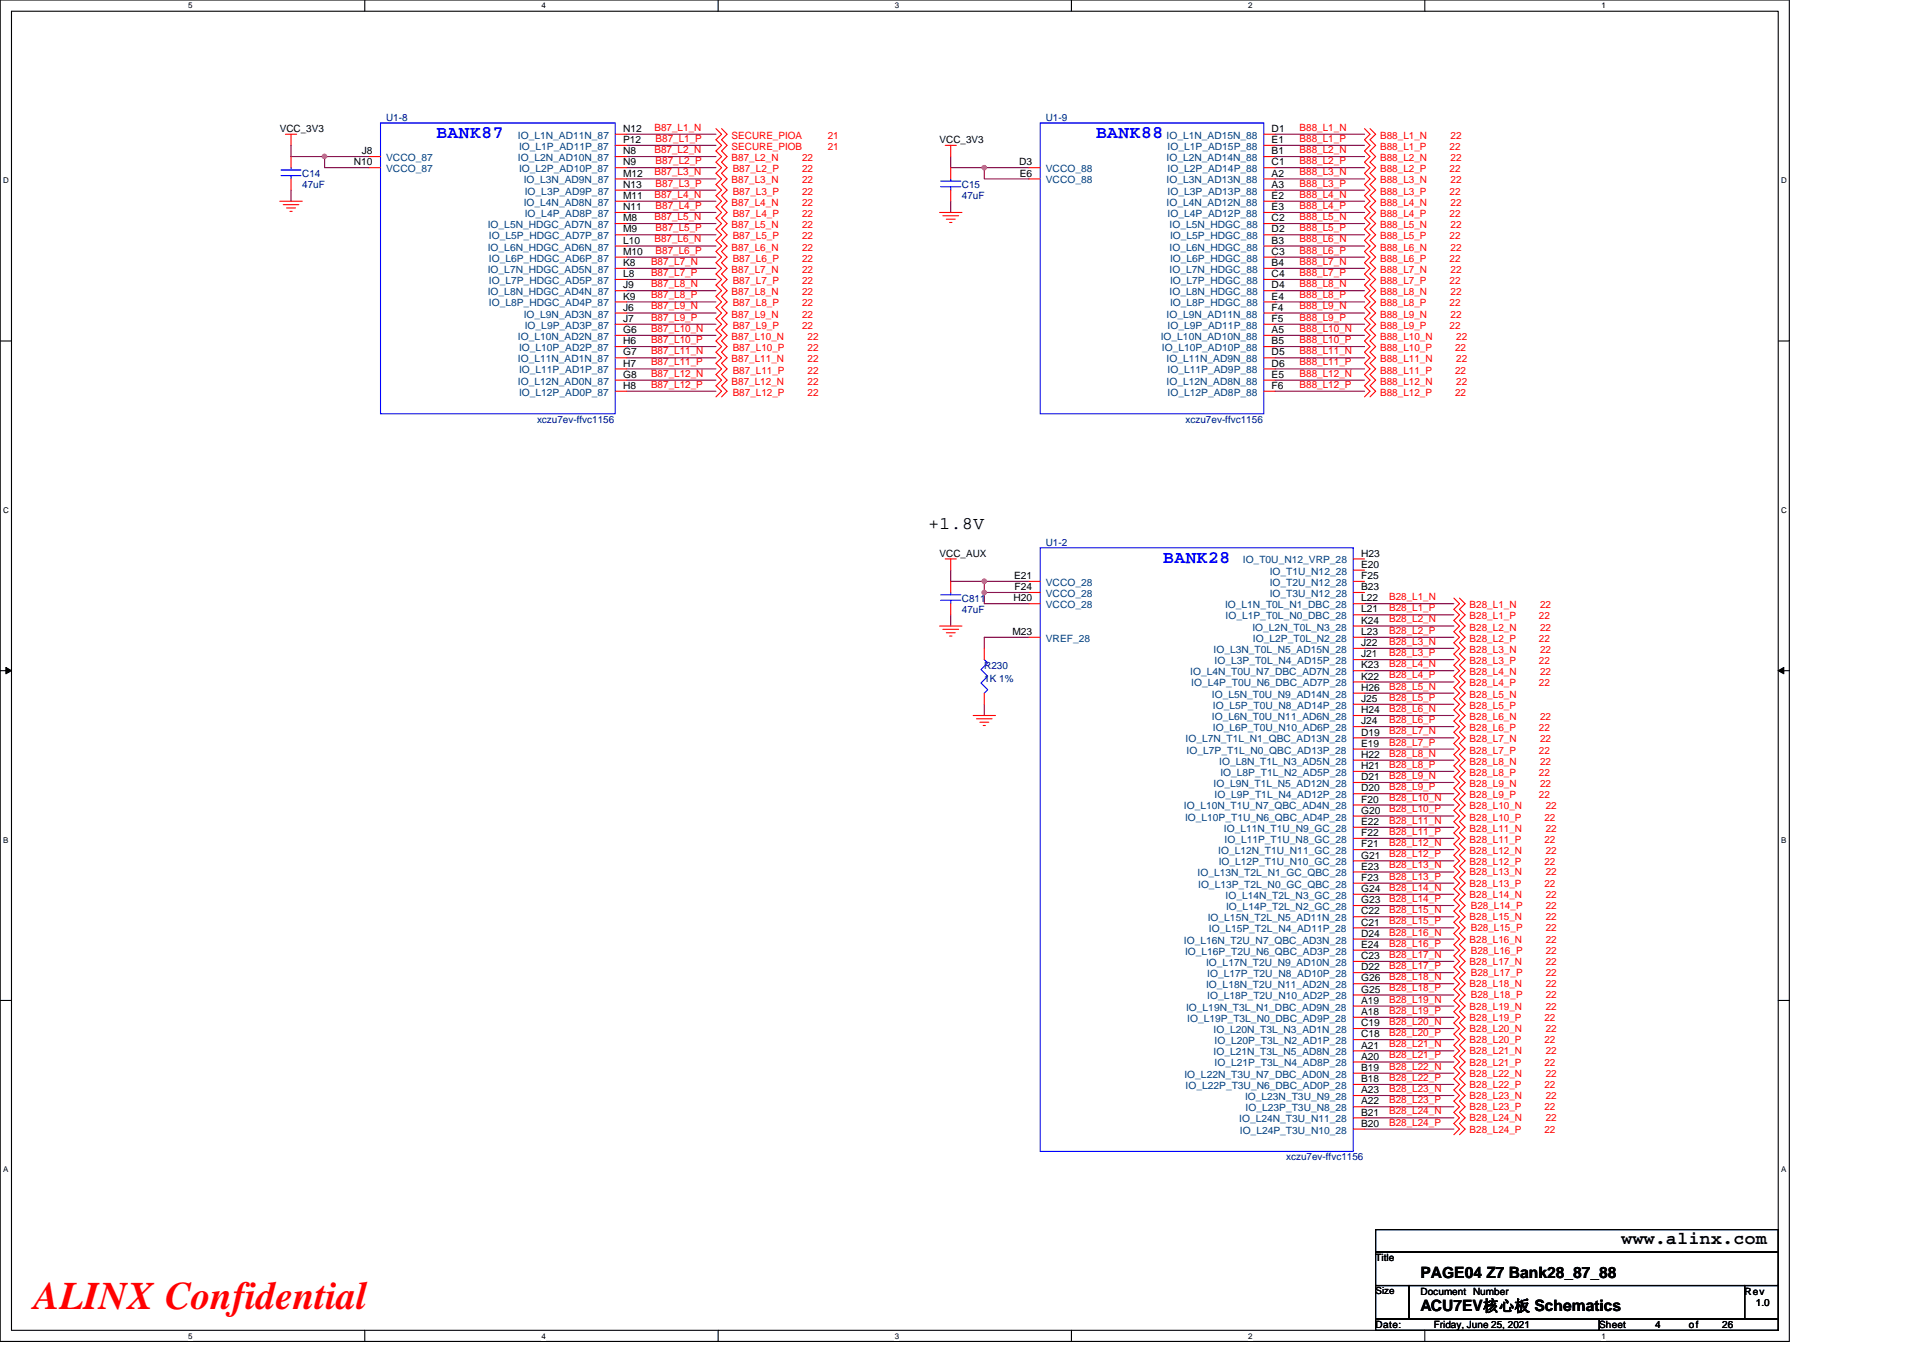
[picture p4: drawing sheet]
<svg xmlns="http://www.w3.org/2000/svg" width="297mm" height="210mm" viewBox="0 0 297 210" stroke-linecap="round" stroke-linejoin="round" font-family="sans-serif">
<defs><g id="words">
<text font-size="6" fill="#f00" x="5.2" y="202.3">ALINX Confidential</text>
<g font-size="2.8" fill="#00f">
<text x="67.4" y="21.3">BANK87</text>
<text x="169.3" y="21.3">BANK88</text>
<text x="179.7" y="86.9">BANK28</text>
</g>
<g font-size="2.8">
<text x="143.4" y="81.7">+1.8V</text>
<text x="250.5" y="192.3">www.alinx.com</text>
</g>
<g font-size="2.4">
<text x="219.4" y="197.4">PAGE04 Z7 Bank28_87_88</text>
<text x="219.4" y="202.6">ACU7EV核心板 Schematics</text>
</g>
<g font-size="1.5">
<text x="43.2" y="20.4">VCC_3V3</text>
<text x="55.9" y="23.8">J8</text>
<text x="96.2" y="20.4">N12</text>
<text x="96.2" y="23.8">N8</text>
<text x="96.2" y="22.1">P12</text>
<text x="145.1" y="22.1">VCC_3V3</text>
<text x="196.4" y="20.4">D1</text>
<text x="196.4" y="23.8">B1</text>
<text x="196.4" y="22.1">E1</text>
<text x="54.6" y="25.5">N10</text>
<text x="96.2" y="29">N13</text>
<text x="96.2" y="25.5">N9</text>
<text x="96.2" y="27.3">M12</text>
<text x="157.4" y="25.5">D3</text>
<text x="157.5" y="27.3">E6</text>
<text x="196.4" y="27.3">A2</text>
<text x="196.4" y="25.5">C1</text>
<text x="196.4" y="29">A3</text>
<text x="96.2" y="32.5">N11</text>
<text x="96.2" y="34.2">M8</text>
<text x="96.2" y="35.9">M9</text>
<text x="96.2" y="30.7">M11</text>
<text x="196.4" y="34.2">C2</text>
<text x="196.4" y="35.9">D2</text>
<text x="196.4" y="30.7">E2</text>
<text x="196.4" y="32.5">E3</text>
<text x="96.2" y="37.7">L10</text>
<text x="96.2" y="41.1">K8</text>
<text x="96.2" y="39.4">M10</text>
<text x="196.4" y="37.7">B3</text>
<text x="196.4" y="39.4">C3</text>
<text x="196.4" y="41.1">B4</text>
<text x="96.2" y="44.6">J9</text>
<text x="96.2" y="42.8">L8</text>
<text x="96.2" y="46.3">K9</text>
<text x="196.4" y="42.8">C4</text>
<text x="196.4" y="44.6">D4</text>
<text x="196.4" y="46.3">E4</text>
<text x="96.2" y="49.7">J7</text>
<text x="96.2" y="51.5">G6</text>
<text x="96.2" y="48">J6</text>
<text x="96.2" y="53.2">H6</text>
<text x="196.4" y="51.5">A5</text>
<text x="196.4" y="48">F4</text>
<text x="196.4" y="53.2">B5</text>
<text x="196.4" y="49.7">F5</text>
<text x="96.2" y="54.9">G7</text>
<text x="96.2" y="58.4">G8</text>
<text x="96.2" y="56.6">H7</text>
<text x="196.4" y="54.9">D5</text>
<text x="196.4" y="58.4">E5</text>
<text x="196.4" y="56.6">D6</text>
<text x="96.2" y="60.1">H8</text>
<text x="196.4" y="60.1">F6</text>
<text x="145.1" y="86">VCC_AUX</text>
<text x="156.6" y="89.5">E21</text>
<text x="210.2" y="87.7">E20</text>
<text x="210.2" y="89.5">F25</text>
<text x="210.2" y="86">H23</text>
<text x="156.5" y="92.9">H20</text>
<text x="156.7" y="91.2">F24</text>
<text x="210.2" y="91.2">B23</text>
<text x="210.2" y="92.9">L22</text>
<text x="210.2" y="94.6">L21</text>
<text x="156.4" y="98.1">M23</text>
<text x="210.2" y="96.4">K24</text>
<text x="210.2" y="98.1">L23</text>
<text x="210.2" y="99.8">J22</text>
<text x="210.2" y="101.6">J21</text>
<text x="210.2" y="106.7">H26</text>
<text x="210.2" y="103.3">K23</text>
<text x="210.2" y="105">K22</text>
<text x="210.2" y="110.2">H24</text>
<text x="210.2" y="108.5">J25</text>
<text x="210.2" y="111.9">J24</text>
<text x="210.2" y="113.6">D19</text>
<text x="210.2" y="117.1">H22</text>
<text x="210.2" y="115.4">E19</text>
<text x="210.2" y="118.8">H21</text>
<text x="210.2" y="124">F20</text>
<text x="210.2" y="125.7">G20</text>
<text x="210.2" y="120.5">D21</text>
<text x="210.2" y="122.3">D20</text>
<text x="210.2" y="130.9">F21</text>
<text x="210.2" y="127.5">E22</text>
<text x="210.2" y="129.2">F22</text>
<text x="210.2" y="132.7">G21</text>
<text x="210.2" y="137.8">G24</text>
<text x="210.2" y="134.4">E23</text>
<text x="210.2" y="136.1">F23</text>
<text x="210.2" y="141.3">C22</text>
<text x="210.2" y="143">C21</text>
<text x="210.2" y="139.6">G23</text>
<text x="210.2" y="148.2">C23</text>
<text x="210.2" y="144.7">D24</text>
<text x="210.2" y="146.5">E24</text>
<text x="210.2" y="149.9">D22</text>
<text x="210.2" y="151.6">G26</text>
<text x="210.2" y="153.4">G25</text>
<text x="210.2" y="155.1">A19</text>
<text x="210.2" y="158.6">C19</text>
<text x="210.2" y="160.3">C18</text>
<text x="210.2" y="156.8">A18</text>
<text x="210.2" y="165.5">B19</text>
<text x="210.2" y="167.2">B18</text>
<text x="210.2" y="162">A21</text>
<text x="210.2" y="163.7">A20</text>
<text x="210.2" y="172.4">B21</text>
<text x="210.2" y="168.9">A23</text>
<text x="210.2" y="170.6">A22</text>
<text x="210.2" y="174.1">B20</text>
<text x="212.5" y="194.9">Title</text>
<text x="212.5" y="200">Size</text>
<text x="219.4" y="200">Document Number</text>
<text x="269.5" y="200">Rev</text>
<text x="271.2" y="201.8">1.0</text>
<text x="212.5" y="205.2">Date:</text>
<text x="221.5" y="205.2">Friday, June 25, 2021</text>
<text x="247" y="205.2">Sheet</text>
<text x="255.7" y="205.2">4</text>
<text x="260.9" y="205.2">of</text>
<text x="266" y="205.2">26</text>
</g>
<g font-size="1.5" fill="#000080">
<text x="59.6" y="18.7">U1-8</text>
<text x="161.5" y="18.7">U1-9</text>
<text x="46.7" y="27.3">C14</text>
<text x="46.7" y="29">47uF</text>
<text x="148.6" y="29">C15</text>
<text x="148.6" y="30.8">47uF</text>
<text x="82.9" y="65.3">xczu7ev-ffvc1156</text>
<text x="183.1" y="65.3">xczu7ev-ffvc1156</text>
<text x="161.5" y="84.3">U1-2</text>
<text x="148.6" y="92.9">C811</text>
<text x="148.6" y="94.7">47uF</text>
<text x="152" y="103.3">R230</text>
<text x="152" y="105.4">1K 1%</text>
<text x="198.7" y="179.3">xczu7ev-ffvc1156</text>
</g>
<g font-size="1.5" fill="#004080">
<text x="80" y="21.4">IO_L1N_AD11N_87</text>
<text x="80.2" y="23.2">IO_L1P_AD11P_87</text>
<text x="180.2" y="21.4">IO_L1N_AD15N_88</text>
<text x="180.4" y="23.2">IO_L1P_AD15P_88</text>
<text x="59.6" y="24.9">VCCO_87</text>
<text x="59.6" y="26.6">VCCO_87</text>
<text x="80" y="24.9">IO_L2N_AD10N_87</text>
<text x="80.2" y="26.6">IO_L2P_AD10P_87</text>
<text x="80.9" y="28.3">IO_L3N_AD9N_87</text>
<text x="161.5" y="26.6">VCCO_88</text>
<text x="161.5" y="28.3">VCCO_88</text>
<text x="180.2" y="24.9">IO_L2N_AD14N_88</text>
<text x="180.2" y="28.3">IO_L3N_AD13N_88</text>
<text x="180.4" y="26.6">IO_L2P_AD14P_88</text>
<text x="75.3" y="35.2">IO_L5N_HDGC_AD7N_87</text>
<text x="80.9" y="31.8">IO_L4N_AD8N_87</text>
<text x="81.1" y="30.1">IO_L3P_AD9P_87</text>
<text x="81.1" y="33.5">IO_L4P_AD8P_87</text>
<text x="180.2" y="31.8">IO_L4N_AD12N_88</text>
<text x="180.4" y="30.1">IO_L3P_AD13P_88</text>
<text x="180.4" y="33.5">IO_L4P_AD12P_88</text>
<text x="180.7" y="35.2">IO_L5N_HDGC_88</text>
<text x="75.3" y="38.7">IO_L6N_HDGC_AD6N_87</text>
<text x="75.5" y="37">IO_L5P_HDGC_AD7P_87</text>
<text x="75.5" y="40.4">IO_L6P_HDGC_AD6P_87</text>
<text x="180.7" y="38.7">IO_L6N_HDGC_88</text>
<text x="180.7" y="37">IO_L5P_HDGC_88</text>
<text x="180.7" y="40.4">IO_L6P_HDGC_88</text>
<text x="75.3" y="42.2">IO_L7N_HDGC_AD5N_87</text>
<text x="75.3" y="45.6">IO_L8N_HDGC_AD4N_87</text>
<text x="75.5" y="43.9">IO_L7P_HDGC_AD5P_87</text>
<text x="75.5" y="47.3">IO_L8P_HDGC_AD4P_87</text>
<text x="180.7" y="42.2">IO_L7N_HDGC_88</text>
<text x="180.7" y="45.6">IO_L8N_HDGC_88</text>
<text x="180.7" y="43.9">IO_L7P_HDGC_88</text>
<text x="180.7" y="47.3">IO_L8P_HDGC_88</text>
<text x="80" y="52.5">IO_L10N_AD2N_87</text>
<text x="80.9" y="49.1">IO_L9N_AD3N_87</text>
<text x="81.1" y="50.8">IO_L9P_AD3P_87</text>
<text x="179.3" y="52.5">IO_L10N_AD10N_88</text>
<text x="180.2" y="49.1">IO_L9N_AD11N_88</text>
<text x="180.4" y="50.8">IO_L9P_AD11P_88</text>
<text x="80" y="56">IO_L11N_AD1N_87</text>
<text x="80" y="59.4">IO_L12N_AD0N_87</text>
<text x="80.2" y="54.3">IO_L10P_AD2P_87</text>
<text x="80.2" y="57.7">IO_L11P_AD1P_87</text>
<text x="179.5" y="54.3">IO_L10P_AD10P_88</text>
<text x="180.2" y="56">IO_L11N_AD9N_88</text>
<text x="180.2" y="59.4">IO_L12N_AD8N_88</text>
<text x="180.4" y="57.7">IO_L11P_AD9P_88</text>
<text x="80.2" y="61.2">IO_L12P_AD0P_87</text>
<text x="180.4" y="61.2">IO_L12P_AD8P_88</text>
<text x="192" y="87.1">IO_T0U_N12_VRP_28</text>
<text x="196.1" y="88.8">IO_T1U_N12_28</text>
<text x="161.5" y="90.5">VCCO_28</text>
<text x="161.5" y="92.2">VCCO_28</text>
<text x="161.5" y="94">VCCO_28</text>
<text x="189.2" y="94">IO_L1N_T0L_N1_DBC_28</text>
<text x="189.3" y="95.7">IO_L1P_T0L_N0_DBC_28</text>
<text x="196.1" y="90.5">IO_T2U_N12_28</text>
<text x="196.1" y="92.2">IO_T3U_N12_28</text>
<text x="161.5" y="99.2">VREF_28</text>
<text x="187.4" y="100.9">IO_L3N_T0L_N5_AD15N_28</text>
<text x="193.5" y="97.4">IO_L2N_T0L_N3_28</text>
<text x="193.5" y="99.2">IO_L2P_T0L_N2_28</text>
<text x="183.9" y="104.3">IO_L4N_T0U_N7_DBC_AD7N_28</text>
<text x="184" y="106.1">IO_L4P_T0U_N6_DBC_AD7P_28</text>
<text x="187.2" y="107.8">IO_L5N_T0U_N9_AD14N_28</text>
<text x="187.6" y="102.6">IO_L3P_T0L_N4_AD15P_28</text>
<text x="187.2" y="111.3">IO_L6N_T0U_N11_AD6N_28</text>
<text x="187.4" y="109.5">IO_L5P_T0U_N8_AD14P_28</text>
<text x="187.4" y="113">IO_L6P_T0U_N10_AD6P_28</text>
<text x="183.1" y="114.7">IO_L7N_T1L_N1_QBC_AD13N_28</text>
<text x="183.3" y="116.4">IO_L7P_T1L_N0_QBC_AD13P_28</text>
<text x="188.3" y="118.2">IO_L8N_T1L_N3_AD5N_28</text>
<text x="188.5" y="119.9">IO_L8P_T1L_N2_AD5P_28</text>
<text x="182.9" y="125.1">IO_L10N_T1U_N7_QBC_AD4N_28</text>
<text x="187.4" y="121.6">IO_L9N_T1L_N5_AD12N_28</text>
<text x="187.6" y="123.3">IO_L9P_T1L_N4_AD12P_28</text>
<text x="183" y="126.8">IO_L10P_T1U_N6_QBC_AD4P_28</text>
<text x="188.2" y="132">IO_L12N_T1U_N11_GC_28</text>
<text x="189.1" y="128.5">IO_L11N_T1U_N9_GC_28</text>
<text x="189.1" y="130.2">IO_L11P_T1U_N8_GC_28</text>
<text x="185" y="135.4">IO_L13N_T2L_N1_GC_QBC_28</text>
<text x="185.1" y="137.2">IO_L13P_T2L_N0_GC_QBC_28</text>
<text x="188.3" y="133.7">IO_L12P_T1U_N10_GC_28</text>
<text x="186.6" y="142.3">IO_L15N_T2L_N5_AD11N_28</text>
<text x="189.3" y="138.9">IO_L14N_T2L_N3_GC_28</text>
<text x="189.4" y="140.6">IO_L14P_T2L_N2_GC_28</text>
<text x="182.9" y="145.8">IO_L16N_T2U_N7_QBC_AD3N_28</text>
<text x="183" y="147.5">IO_L16P_T2U_N6_QBC_AD3P_28</text>
<text x="186.3" y="149.2">IO_L17N_T2U_N9_AD10N_28</text>
<text x="186.7" y="144.1">IO_L15P_T2L_N4_AD11P_28</text>
<text x="186.3" y="152.7">IO_L18N_T2U_N11_AD2N_28</text>
<text x="186.5" y="151">IO_L17P_T2U_N8_AD10P_28</text>
<text x="186.5" y="154.4">IO_L18P_T2U_N10_AD2P_28</text>
<text x="183.2" y="156.1">IO_L19N_T3L_N1_DBC_AD9N_28</text>
<text x="183.4" y="157.9">IO_L19P_T3L_N0_DBC_AD9P_28</text>
<text x="187.4" y="159.6">IO_L20N_T3L_N3_AD1N_28</text>
<text x="187.6" y="161.3">IO_L20P_T3L_N2_AD1P_28</text>
<text x="183" y="166.5">IO_L22N_T3U_N7_DBC_AD0N_28</text>
<text x="187.4" y="163.1">IO_L21N_T3L_N5_AD8N_28</text>
<text x="187.6" y="164.8">IO_L21P_T3L_N4_AD8P_28</text>
<text x="183.1" y="168.3">IO_L22P_T3U_N6_DBC_AD0P_28</text>
<text x="191.4" y="173.4">IO_L24N_T3U_N11_28</text>
<text x="192.3" y="170">IO_L23N_T3U_N9_28</text>
<text x="192.4" y="171.7">IO_L23P_T3U_N8_28</text>
<text x="191.5" y="175.2">IO_L24P_T3U_N10_28</text>
</g>
<g font-size="1.5" fill="#f00">
<text x="101.1" y="20.2">B87_L1_N</text>
<text x="101.1" y="23.6">B87_L2_N</text>
<text x="101.3" y="21.9">B87_L1_P</text>
<text x="113" y="23.2">SECURE_PIOB</text>
<text x="113" y="21.4">SECURE_PIOA</text>
<text x="127.9" y="23.2">21</text>
<text x="127.9" y="21.4">21</text>
<text x="200.7" y="21.9">B88_L1_P</text>
<text x="200.7" y="20.2">B88_L1_N</text>
<text x="200.7" y="23.6">B88_L2_N</text>
<text x="213.2" y="23.2">B88_L1_P</text>
<text x="213.2" y="21.4">B88_L1_N</text>
<text x="223.9" y="23.2">22</text>
<text x="224.1" y="21.4">22</text>
<text x="101.1" y="27.1">B87_L3_N</text>
<text x="101.3" y="25.4">B87_L2_P</text>
<text x="101.3" y="28.8">B87_L3_P</text>
<text x="113" y="24.9">B87_L2_N</text>
<text x="113" y="28.3">B87_L3_N</text>
<text x="113.2" y="26.6">B87_L2_P</text>
<text x="123.9" y="24.9">22</text>
<text x="123.9" y="28.3">22</text>
<text x="123.9" y="26.6">22</text>
<text x="200.7" y="25.4">B88_L2_P</text>
<text x="200.7" y="28.8">B88_L3_P</text>
<text x="200.7" y="27.1">B88_L3_N</text>
<text x="213.2" y="26.6">B88_L2_P</text>
<text x="213.2" y="24.9">B88_L2_N</text>
<text x="213.2" y="28.3">B88_L3_N</text>
<text x="223.9" y="26.6">22</text>
<text x="224.1" y="24.9">22</text>
<text x="224.1" y="28.3">22</text>
<text x="101.1" y="30.5">B87_L4_N</text>
<text x="101.1" y="34">B87_L5_N</text>
<text x="101.3" y="32.3">B87_L4_P</text>
<text x="101.3" y="35.7">B87_L5_P</text>
<text x="113" y="31.8">B87_L4_N</text>
<text x="113" y="35.3">B87_L5_N</text>
<text x="113.2" y="30.1">B87_L3_P</text>
<text x="113.2" y="33.5">B87_L4_P</text>
<text x="123.9" y="31.8">22</text>
<text x="123.9" y="35.3">22</text>
<text x="123.9" y="30.1">22</text>
<text x="123.9" y="33.5">22</text>
<text x="200.7" y="32.3">B88_L4_P</text>
<text x="200.7" y="35.7">B88_L5_P</text>
<text x="200.7" y="30.5">B88_L4_N</text>
<text x="200.7" y="34">B88_L5_N</text>
<text x="213.2" y="30.1">B88_L3_P</text>
<text x="213.2" y="33.5">B88_L4_P</text>
<text x="213.2" y="31.8">B88_L4_N</text>
<text x="213.2" y="35.3">B88_L5_N</text>
<text x="223.9" y="30.1">22</text>
<text x="223.9" y="33.5">22</text>
<text x="224.1" y="31.8">22</text>
<text x="224.1" y="35.3">22</text>
<text x="100.6" y="40.9">B87_L7_N</text>
<text x="101.1" y="37.5">B87_L6_N</text>
<text x="101.3" y="39.2">B87_L6_P</text>
<text x="113" y="38.7">B87_L6_N</text>
<text x="113.2" y="37">B87_L5_P</text>
<text x="113.2" y="40.4">B87_L6_P</text>
<text x="123.9" y="38.7">22</text>
<text x="123.9" y="37">22</text>
<text x="123.9" y="40.4">22</text>
<text x="200.7" y="39.2">B88_L6_P</text>
<text x="200.7" y="37.5">B88_L6_N</text>
<text x="200.7" y="40.9">B88_L7_N</text>
<text x="213.2" y="37">B88_L5_P</text>
<text x="213.2" y="40.4">B88_L6_P</text>
<text x="213.2" y="38.7">B88_L6_N</text>
<text x="223.9" y="37">22</text>
<text x="223.9" y="40.4">22</text>
<text x="224.1" y="38.7">22</text>
<text x="100.6" y="42.6">B87_L7_P</text>
<text x="100.6" y="46.1">B87_L8_P</text>
<text x="100.6" y="44.4">B87_L8_N</text>
<text x="100.6" y="47.8">B87_L9_N</text>
<text x="113" y="42.2">B87_L7_N</text>
<text x="113" y="45.6">B87_L8_N</text>
<text x="113.2" y="43.9">B87_L7_P</text>
<text x="113.2" y="47.3">B87_L8_P</text>
<text x="123.9" y="42.2">22</text>
<text x="123.9" y="45.6">22</text>
<text x="123.9" y="43.9">22</text>
<text x="123.9" y="47.3">22</text>
<text x="200.7" y="42.6">B88_L7_P</text>
<text x="200.7" y="46.1">B88_L8_P</text>
<text x="200.7" y="44.4">B88_L8_N</text>
<text x="200.7" y="47.8">B88_L9_N</text>
<text x="213.2" y="43.9">B88_L7_P</text>
<text x="213.2" y="47.3">B88_L8_P</text>
<text x="213.2" y="42.2">B88_L7_N</text>
<text x="213.2" y="45.6">B88_L8_N</text>
<text x="223.9" y="43.9">22</text>
<text x="223.9" y="47.3">22</text>
<text x="224.1" y="42.2">22</text>
<text x="224.1" y="45.6">22</text>
<text x="100.6" y="53">B87_L10_P</text>
<text x="100.6" y="49.6">B87_L9_P</text>
<text x="100.6" y="51.3">B87_L10_N</text>
<text x="113" y="49.1">B87_L9_N</text>
<text x="113" y="52.5">B87_L10_N</text>
<text x="113.2" y="50.8">B87_L9_P</text>
<text x="123.9" y="49.1">22</text>
<text x="123.9" y="50.8">22</text>
<text x="124.8" y="52.5">22</text>
<text x="200.7" y="49.6">B88_L9_P</text>
<text x="200.7" y="53">B88_L10_P</text>
<text x="200.7" y="51.3">B88_L10_N</text>
<text x="213.2" y="50.8">B88_L9_P</text>
<text x="213.2" y="49.1">B88_L9_N</text>
<text x="213.2" y="52.5">B88_L10_N</text>
<text x="223.9" y="50.8">22</text>
<text x="224.1" y="49.1">22</text>
<text x="224.9" y="52.5">22</text>
<text x="100.6" y="59.9">B87_L12_P</text>
<text x="100.6" y="56.5">B87_L11_P</text>
<text x="100.6" y="54.7">B87_L11_N</text>
<text x="100.6" y="58.2">B87_L12_N</text>
<text x="113" y="56">B87_L11_N</text>
<text x="113" y="59.4">B87_L12_N</text>
<text x="113.2" y="54.3">B87_L10_P</text>
<text x="113.2" y="57.7">B87_L11_P</text>
<text x="124.8" y="56">22</text>
<text x="124.8" y="59.4">22</text>
<text x="124.8" y="54.3">22</text>
<text x="124.8" y="57.7">22</text>
<text x="200.7" y="56.5">B88_L11_P</text>
<text x="200.7" y="59.9">B88_L12_P</text>
<text x="200.7" y="54.7">B88_L11_N</text>
<text x="200.7" y="58.2">B88_L12_N</text>
<text x="213.2" y="54.3">B88_L10_P</text>
<text x="213.2" y="57.7">B88_L11_P</text>
<text x="213.2" y="56">B88_L11_N</text>
<text x="213.2" y="59.4">B88_L12_N</text>
<text x="224.8" y="54.3">22</text>
<text x="224.8" y="57.7">22</text>
<text x="224.9" y="56">22</text>
<text x="224.9" y="59.4">22</text>
<text x="113.2" y="61.2">B87_L12_P</text>
<text x="124.8" y="61.2">22</text>
<text x="213.2" y="61.2">B88_L12_P</text>
<text x="224.8" y="61.2">22</text>
<text x="214.6" y="94.4">B28_L1_P</text>
<text x="214.6" y="92.7">B28_L1_N</text>
<text x="227" y="95.7">B28_L1_P</text>
<text x="227" y="94">B28_L1_N</text>
<text x="237.7" y="95.7">22</text>
<text x="237.9" y="94">22</text>
<text x="214.6" y="97.9">B28_L2_P</text>
<text x="214.6" y="101.4">B28_L3_P</text>
<text x="214.6" y="96.2">B28_L2_N</text>
<text x="214.6" y="99.6">B28_L3_N</text>
<text x="227" y="99.2">B28_L2_P</text>
<text x="227" y="97.4">B28_L2_N</text>
<text x="227" y="100.9">B28_L3_N</text>
<text x="237.7" y="99.2">22</text>
<text x="237.9" y="97.4">22</text>
<text x="237.9" y="100.9">22</text>
<text x="214.6" y="104.8">B28_L4_P</text>
<text x="214.6" y="103.1">B28_L4_N</text>
<text x="214.6" y="106.6">B28_L5_N</text>
<text x="227" y="102.6">B28_L3_P</text>
<text x="227" y="106.1">B28_L4_P</text>
<text x="227" y="104.4">B28_L4_N</text>
<text x="227" y="107.8">B28_L5_N</text>
<text x="237.7" y="102.6">22</text>
<text x="237.7" y="106.1">22</text>
<text x="237.9" y="104.4">22</text>
<text x="214.6" y="108.3">B28_L5_P</text>
<text x="214.6" y="111.7">B28_L6_P</text>
<text x="214.6" y="110">B28_L6_N</text>
<text x="214.6" y="113.5">B28_L7_N</text>
<text x="227" y="109.5">B28_L5_P</text>
<text x="227" y="113">B28_L6_P</text>
<text x="227" y="111.3">B28_L6_N</text>
<text x="237.7" y="113">22</text>
<text x="237.9" y="111.3">22</text>
<text x="214.6" y="115.2">B28_L7_P</text>
<text x="214.6" y="118.6">B28_L8_P</text>
<text x="214.6" y="116.9">B28_L8_N</text>
<text x="227" y="116.4">B28_L7_P</text>
<text x="227" y="119.9">B28_L8_P</text>
<text x="227" y="114.7">B28_L7_N</text>
<text x="227" y="118.2">B28_L8_N</text>
<text x="237.7" y="116.4">22</text>
<text x="237.7" y="119.9">22</text>
<text x="237.9" y="114.7">22</text>
<text x="237.9" y="118.2">22</text>
<text x="214.6" y="122.1">B28_L9_P</text>
<text x="214.6" y="125.5">B28_L10_P</text>
<text x="214.6" y="120.4">B28_L9_N</text>
<text x="214.6" y="123.8">B28_L10_N</text>
<text x="227" y="123.3">B28_L9_P</text>
<text x="227" y="121.6">B28_L9_N</text>
<text x="227" y="125.1">B28_L10_N</text>
<text x="237.7" y="123.3">22</text>
<text x="237.9" y="121.6">22</text>
<text x="238.8" y="125.1">22</text>
<text x="214.6" y="129">B28_L11_P</text>
<text x="214.6" y="127.3">B28_L11_N</text>
<text x="214.6" y="130.7">B28_L12_N</text>
<text x="227" y="126.8">B28_L10_P</text>
<text x="227" y="130.3">B28_L11_P</text>
<text x="227" y="128.5">B28_L11_N</text>
<text x="227" y="132">B28_L12_N</text>
<text x="238.6" y="126.8">22</text>
<text x="238.6" y="130.3">22</text>
<text x="238.8" y="128.5">22</text>
<text x="238.8" y="132">22</text>
<text x="214.6" y="132.5">B28_L12_P</text>
<text x="214.6" y="134.2">B28_L13_N</text>
<text x="214.6" y="135.9">B28_L13_P</text>
<text x="214.6" y="137.6">B28_L14_N</text>
<text x="227" y="133.7">B28_L12_P</text>
<text x="227" y="135.3">B28_L13_N</text>
<text x="227" y="137">B28_L13_P</text>
<text x="238.6" y="133.7">22</text>
<text x="238.6" y="137">22</text>
<text x="238.8" y="135.3">22</text>
<text x="214.6" y="139.4">B28_L14_P</text>
<text x="214.6" y="141.1">B28_L15_N</text>
<text x="214.6" y="142.8">B28_L15_P</text>
<text x="227" y="138.7">B28_L14_N</text>
<text x="227" y="142.2">B28_L15_N</text>
<text x="227.2" y="140.4">B28_L14_P</text>
<text x="227.2" y="143.9">B28_L15_P</text>
<text x="238.8" y="138.7">22</text>
<text x="238.8" y="142.2">22</text>
<text x="238.8" y="140.4">22</text>
<text x="238.8" y="143.9">22</text>
<text x="214.6" y="144.5">B28_L16_N</text>
<text x="214.6" y="146.3">B28_L16_P</text>
<text x="214.6" y="148">B28_L17_N</text>
<text x="214.6" y="149.7">B28_L17_P</text>
<text x="227" y="145.6">B28_L16_N</text>
<text x="227" y="149.1">B28_L17_N</text>
<text x="227.2" y="147.4">B28_L16_P</text>
<text x="238.8" y="145.6">22</text>
<text x="238.8" y="149.1">22</text>
<text x="238.8" y="147.4">22</text>
<text x="214.6" y="151.4">B28_L18_N</text>
<text x="214.6" y="153.2">B28_L18_P</text>
<text x="214.6" y="154.9">B28_L19_N</text>
<text x="227" y="152.5">B28_L18_N</text>
<text x="227" y="156">B28_L19_N</text>
<text x="227.2" y="150.8">B28_L17_P</text>
<text x="227.2" y="154.3">B28_L18_P</text>
<text x="238.8" y="152.5">22</text>
<text x="238.8" y="156">22</text>
<text x="238.8" y="150.8">22</text>
<text x="238.8" y="154.3">22</text>
<text x="214.6" y="156.6">B28_L19_P</text>
<text x="214.6" y="158.4">B28_L20_N</text>
<text x="214.6" y="160.1">B28_L20_P</text>
<text x="214.6" y="161.8">B28_L21_N</text>
<text x="227" y="157.7">B28_L19_P</text>
<text x="227" y="159.4">B28_L20_N</text>
<text x="227" y="161.2">B28_L20_P</text>
<text x="238.6" y="157.7">22</text>
<text x="238.6" y="161.2">22</text>
<text x="238.8" y="159.4">22</text>
<text x="214.6" y="163.5">B28_L21_P</text>
<text x="214.6" y="165.3">B28_L22_N</text>
<text x="214.6" y="167">B28_L22_P</text>
<text x="227" y="162.9">B28_L21_N</text>
<text x="227" y="164.6">B28_L21_P</text>
<text x="227" y="166.3">B28_L22_N</text>
<text x="238.6" y="164.6">22</text>
<text x="238.8" y="162.9">22</text>
<text x="238.8" y="166.3">22</text>
<text x="214.6" y="168.7">B28_L23_N</text>
<text x="214.6" y="170.5">B28_L23_P</text>
<text x="214.6" y="172.2">B28_L24_N</text>
<text x="214.6" y="173.9">B28_L24_P</text>
<text x="227" y="168.1">B28_L22_P</text>
<text x="227" y="169.8">B28_L23_N</text>
<text x="227" y="171.5">B28_L23_P</text>
<text x="227" y="173.3">B28_L24_N</text>
<text x="238.6" y="168.1">22</text>
<text x="238.6" y="171.5">22</text>
<text x="238.8" y="169.8">22</text>
<text x="238.8" y="173.3">22</text>
<text x="227" y="175">B28_L24_P</text>
<text x="238.6" y="175">22</text>
</g>
<g font-size="1.2">
<text x="29.1" y="1.3">5</text>
<text x="83.6" y="1.3">4</text>
<text x="138.2" y="1.3">3</text>
<text x="192.8" y="1.3">2</text>
<text x="247.4" y="1.3">1</text>
<text x=".5" y="28.3">D</text>
<text x="275.1" y="28.3">D</text>
<text x=".5" y="79.2">C</text>
<text x="275.1" y="79.2">C</text>
<text x=".5" y="130.2">B</text>
<text x="275.1" y="130.2">B</text>
<text x=".5" y="181.1">A</text>
<text x="275.1" y="181.1">A</text>
<text x="29.1" y="206.8">5</text>
<text x="83.6" y="206.8">4</text>
<text x="138.2" y="206.8">3</text>
<text x="192.8" y="206.8">2</text>
<text x="247.4" y="206.8">1</text>
</g>
</g></defs>
<path d="M0 0h276.4v207.3h-276.4zM1.8 1.7h272.9v203.8h-272.9z" fill="none" stroke="#000" stroke-width=".17"/>
<g fill="#fff">
<path d="M29.1 .2h.6v1.4h-.6z"/>
<path d="M29.1 205.7h.6v1.4h-.6z"/>
</g>
<path d="M56.3 0v1.7M56.3 205.5v1.8" fill="none" stroke="#000" stroke-width=".17"/>
<g fill="#fff">
<path d="M83.6 .2h.7v1.4h-.7z"/>
<path d="M83.6 205.7h.7v1.4h-.7z"/>
</g>
<path d="M110.9 0v1.7M110.9 205.5v1.8" fill="none" stroke="#000" stroke-width=".17"/>
<g fill="#fff">
<path d="M138.2 .2h.7v1.4h-.7z"/>
<path d="M138.2 205.7h.7v1.4h-.7z"/>
</g>
<path d="M165.5 0v1.7M165.5 205.5v1.8" fill="none" stroke="#000" stroke-width=".17"/>
<g fill="#fff">
<path d="M192.8 .2h.6v1.4h-.6z"/>
<path d="M192.8 205.7h.6v1.4h-.6z"/>
</g>
<path d="M220.1 0v1.7M220.1 205.5v1.8" fill="none" stroke="#000" stroke-width=".17"/>
<g fill="#fff">
<path d="M247.4 .2h.6v1.4h-.6z"/>
<path d="M247.4 205.7h.6v1.4h-.6z"/>
<path d="M.5 27.2h.8v1.4h-.8z"/>
<path d="M275.1 27.2h.9v1.4h-.9z"/>
<path d="M.5 78.1h.8v1.4h-.8z"/>
<path d="M275.1 78.1h.9v1.4h-.9z"/>
</g>
<path d="M0 52.7h1.8M274.7 52.7h1.7" fill="none" stroke="#000" stroke-width=".17"/>
<g fill="#fff">
<path d="M.5 129.1h.8v1.4h-.8z"/>
<path d="M275.1 129.1h.8v1.4h-.8z"/>
</g>
<path d="M0 103.6h1.8M274.7 103.6h1.7" fill="none" stroke="#000" stroke-width=".17"/>
<path d="M.9 103.1l.9 .5-.9 .5zM274.7 103.6l.8-.5v1z" fill="#000" stroke="#000" stroke-width=".15"/>
<g fill="#fff">
<path d="M.5 180h.8v1.4h-.8z"/>
<path d="M275.1 180h.8v1.4h-.8z"/>
</g>
<path d="M0 154.6h1.8M274.7 154.6h1.7M212.5 190h62.2v3.5h-62.2zM212.5 193.5h62.2v5.1h-62.2zM212.5 198.6h5.2v5.2h-5.2zM217.7 198.6h51.8v5.2h-51.8zM269.5 198.6h5.2v5.2h-5.2zM212.5 203.8h34.5v1.7h-34.5zM247 203.8h27.7v1.7h-27.7z" fill="none" stroke="#000" stroke-width=".17"/>
<g fill="none" stroke="#800040" stroke-width=".17">
<path d="M45 22.5v1.7h5.1M45 29.4v1.7M50.1 24.2h6.9M50.1 24.2v1.7h6.9M96.8 22.5h13.8M96.8 25.9h13.8M96.8 29.4h13.8M96.8 32.8h13.8M96.8 36.3h13.8M96.8 39.7h13.8M96.8 20.7h13.8M96.8 24.2h13.8"/>
<path d="M96.8 27.6h13.8M96.8 31.1h13.8M96.8 34.5h13.8M96.8 38h13.8M146.9 24.2v1.7h5.1M146.9 31.1v1.7M152 25.9h7M152 25.9v1.7h7M197 22.5h13.8M197 25.9h13.8M197 29.4h13.8M197 32.8h13.8"/>
<path d="M197 36.3h13.8M197 39.7h13.8M197 20.7h13.8M197 24.2h13.8M197 27.6h13.8M197 31.1h13.8M197 34.5h13.8M197 38h13.8M96.8 53.6h13.8M96.8 43.2h13.8M96.8 46.7h13.8M96.8 50.1h13.8"/>
<path d="M96.8 57h13.8M96.8 41.5h13.8M96.8 44.9h13.8M96.8 48.4h13.8M96.8 51.8h13.8M96.8 55.3h13.8M96.8 58.7h13.8M197 43.2h13.8M197 46.7h13.8M197 50.1h13.8M197 53.6h13.8M197 57h13.8"/>
<path d="M197 41.5h13.8M197 44.9h13.8M197 48.4h13.8M197 51.8h13.8M197 55.3h13.8M197 58.7h13.8M96.8 60.5h13.8M197 60.5h13.8M146.9 88.1v1.7h5.1M146.9 95v1.7M152 89.8h7M152 89.8v1.7h7"/>
<path d="M152 91.5v1.8h7M159 98.5h-7v1.7M210.8 95h13.8M210.8 98.5h13.8M210.8 93.3h13.8M210.8 96.7h13.8M152 108.8v1.8M210.8 101.9h13.8M210.8 105.4h13.8M210.8 108.8h13.8M210.8 112.3h13.8M210.8 100.2h13.8"/>
<path d="M210.8 103.6h13.8M210.8 107.1h13.8M210.8 110.6h13.8M210.8 115.7h13.8M210.8 119.2h13.8M210.8 114h13.8M210.8 117.5h13.8M210.8 122.6h13.8M210.8 126.1h13.8M210.8 129.5h13.8M210.8 133h13.8M210.8 120.9h13.8"/>
<path d="M210.8 124.4h13.8M210.8 127.8h13.8M210.8 131.3h13.8M210.8 134.7h13.8M210.8 136.5h13.8M210.8 138.2h13.8M210.8 139.9h13.8M210.8 141.6h13.8M210.8 143.4h13.8M210.8 145.1h13.8M210.8 146.8h13.8M210.8 148.5h13.8"/>
<path d="M210.8 150.3h13.8M210.8 152h13.8M210.8 153.7h13.8M210.8 155.4h13.8M210.8 157.2h13.8M210.8 158.9h13.8M210.8 160.6h13.8M210.8 162.4h13.8M210.8 164.1h13.8M210.8 165.8h13.8M210.8 167.6h13.8M210.8 169.3h13.8"/>
<path d="M210.8 171h13.8M210.8 172.7h13.8M210.8 174.5h13.8"/>
</g>
<g fill="#f0f" stroke="#f0f" stroke-width=".17">
<circle cx="50.1" cy="24.2" r=".34"/>
<circle cx="152" cy="25.9" r=".34"/>
<circle cx="152" cy="89.8" r=".34"/>
<circle cx="152" cy="91.5" r=".34"/>
</g>
<g fill="none" stroke="#f00" stroke-width=".17">
<path d="M110.6 19.9l.9 .8-.9 .9 .9 .9-.9 .8 .9 .9-.9 .9 .9 .8-.9 .9 .9 .8-.9 .9 .9 .9-.9 .8 .9 .9-.9 .9 .9 .8-.9 .9 .9 .8-.9 .9 .9 .9-.9 .8 .9 .9-.9 .9 .9 .8-.9 .9 .9 .9-.9 .8 .9 .9-.9 .8 .9 .9-.9 .9 .9 .9-.9 .8 .9 .9-.9 .8 .9 .9-.9 .9 .9 .8-.9 .9 .9 .9-.9 .8 .9 .9-.9 .8 .9 .9-.9 .9 .9 .8-.9 .9 .9 .9-.9 .8M111.5 19.9l.8 .8-.8 .9 .8 .9-.8 .8 .8 .9-.8 .9 .8 .8-.8 .9 .8 .8-.8 .9 .8 .9-.8 .8 .8 .9-.8 .9 .8 .8-.8 .9 .8 .8-.8 .9 .8 .9-.8 .8 .8 .9-.8 .9 .8 .8-.8 .9 .8 .9-.8 .8 .8 .9-.8 .8 .8 .9-.8 .9 .8 .9-.8 .8 .8 .9-.8 .8 .8 .9-.8 .9 .8 .8-.8 .9 .8 .9-.8 .8 .8 .9-.8 .8 .8 .9-.8 .9 .8 .8-.8 .9 .8 .9-.8 .8M210.8 19.9l.8 .8-.8 .9 .8 .9-.8 .8 .8 .9-.8 .9 .8 .8-.8 .9 .8 .8-.8 .9 .8 .9-.8 .8 .8 .9-.8 .9 .8 .8-.8 .9 .8 .8-.8 .9 .8 .9-.8 .8 .8 .9-.8 .9 .8 .8-.8 .9 .8 .9-.8 .8 .8 .9-.8 .8 .8 .9-.8 .9 .8 .9-.8 .8 .8 .9-.8 .8 .8 .9-.8 .9 .8 .8-.8 .9 .8 .9-.8 .8 .8 .9-.8 .8 .8 .9-.8 .9 .8 .8-.8 .9 .8 .9-.8 .8M211.6 19.9l.9 .8-.9 .9 .9 .9-.9 .8 .9 .9-.9 .9 .9 .8-.9 .9 .9 .8-.9 .9 .9 .9-.9 .8 .9 .9-.9 .9 .9 .8-.9 .9 .9 .8-.9 .9 .9 .9-.9 .8 .9 .9-.9 .9 .9 .8-.9 .9 .9 .9-.9 .8 .9 .9-.9 .8 .9 .9-.9 .9 .9 .9-.9 .8 .9 .9-.9 .8 .9 .9-.9 .9 .9 .8-.9 .9 .9 .9-.9 .8 .9 .9-.9 .8 .9 .9-.9 .9 .9 .8-.9 .9 .9 .9-.9 .8M43.2 31.1h3.5M43.7 31.6h2.5M44.1 20.7h1.7M44.3 32.1h1.4M44.8 32.7h.3M45 20.7v1.8M45 24.2v1.7M45 27.6v1.8"/>
<path d="M57 24.2h1.8M57 25.9h1.8M95 20.7h1.8M95 22.5h1.8M95 24.2h1.8M95 25.9h1.8M95 27.6h1.8M95 29.4h1.8M95 31.1h1.8M95 32.8h1.8M95 34.5h1.8M95 36.3h1.8"/>
<path d="M95 38h1.8M95 39.7h1.8M145.1 32.8h3.5M145.6 33.3h2.5M146 22.5h1.7M146.2 33.9h1.3M146.7 34.4h.3M146.9 22.5v1.7M146.9 25.9v1.7M146.9 29.4v1.7M159 25.9h1.7M159 27.6h1.7"/>
<path d="M195.2 20.7h1.8M195.2 22.5h1.8M195.2 24.2h1.8M195.2 25.9h1.8M195.2 27.6h1.8M195.2 29.4h1.8M195.2 31.1h1.8M195.2 32.8h1.8M195.2 34.5h1.8M195.2 36.3h1.8M195.2 38h1.8M195.2 39.7h1.8"/>
<path d="M95 41.5h1.8M95 43.2h1.8M95 44.9h1.8M95 46.7h1.8M95 48.4h1.8M95 50.1h1.8M95 51.8h1.8M95 53.6h1.8M95 55.3h1.8M95 57h1.8M95 58.7h1.8M195.2 41.5h1.8"/>
<path d="M195.2 43.2h1.8M195.2 44.9h1.8M195.2 46.7h1.8M195.2 48.4h1.8M195.2 50.1h1.8M195.2 51.8h1.8M195.2 53.6h1.8M195.2 55.3h1.8M195.2 57h1.8M195.2 58.7h1.8M95 60.5h1.8M195.2 60.5h1.8"/>
<path d="M145.1 96.7h3.5M145.6 97.2h2.5M146 86.4h1.7M146.2 97.8h1.3M146.7 98.3h.3M146.9 86.4v1.7M146.9 89.8v1.7M146.9 93.3v1.7M159 89.8h1.7M159 91.5h1.7M159 93.3h1.7M159 98.5h1.7"/>
<path d="M209 86.4h1.8M209 88.1h1.8M209 89.8h1.8M209 91.5h1.8M209 93.3h1.8M209 95h1.8M209 96.7h1.8M209 98.5h1.8M224.6 92.4l.8 .9-.8 .8 .8 .9-.8 .9 .8 .8-.8 .9 .8 .9-.8 .8 .8 .9-.8 .8 .8 .9-.8 .9 .8 .8-.8 .9 .8 .9-.8 .8 .8 .9-.8 .9 .8 .8-.8 .9 .8 .9-.8 .8 .8 .9-.8 .8 .8 .9-.8 .9 .8 .8-.8 .9 .8 .9-.8 .8 .8 .9-.8 .9 .8 .8-.8 .9 .8 .8-.8 .9 .8 .9-.8 .8 .8 .9-.8 .9 .8 .8-.8 .9 .8 .8-.8 .9 .8 .9-.8 .8 .8 .9-.8 .9 .8 .8-.8 .9 .8 .9-.8 .8 .8 .9-.8 .8 .8 .9-.8 .9 .8 .8-.8 .9 .8 .9-.8 .8 .8 .9-.8 .9 .8 .8-.8 .9 .8 .8-.8 .9 .8 .9-.8 .8 .8 .9-.8 .9 .8 .8-.8 .9 .8 .8-.8 .9 .8 .9-.8 .9 .8 .8-.8 .9 .8 .8-.8 .9 .8 .9-.8 .8 .8 .9-.8 .9 .8 .8-.8 .9 .8 .9-.8 .8 .8 .9-.8 .8 .8 .9-.8 .9 .8 .8-.8 .9 .8 .9-.8 .8M225.4 92.4l.9 .9-.9 .8 .9 .9-.9 .9 .9 .8-.9 .9 .9 .9-.9 .8 .9 .9-.9 .8 .9 .9-.9 .9 .9 .8-.9 .9 .9 .9-.9 .8 .9 .9-.9 .9 .9 .8-.9 .9 .9 .9-.9 .8 .9 .9-.9 .8 .9 .9-.9 .9 .9 .8-.9 .9 .9 .9-.9 .8 .9 .9-.9 .9 .9 .8-.9 .9 .9 .8-.9 .9 .9 .9-.9 .8 .9 .9-.9 .9 .9 .8-.9 .9 .9 .8-.9 .9 .9 .9-.9 .8 .9 .9-.9 .9 .9 .8-.9 .9 .9 .9-.9 .8 .9 .9-.9 .8 .9 .9-.9 .9 .9 .8-.9 .9 .9 .9-.9 .8 .9 .9-.9 .9 .9 .8-.9 .9 .9 .8-.9 .9 .9 .9-.9 .8 .9 .9-.9 .9 .9 .8-.9 .9 .9 .8-.9 .9 .9 .9-.9 .9 .9 .8-.9 .9 .9 .8-.9 .9 .9 .9-.9 .8 .9 .9-.9 .9 .9 .8-.9 .9 .9 .9-.9 .8 .9 .9-.9 .8 .9 .9-.9 .9 .9 .8-.9 .9 .9 .9-.9 .8M150.3 110.6h3.5M150.8 111.1h2.4"/>
<path d="M151.4 111.6h1.3M151.9 112.1h.3M152 100.2v1.7M152 107.1v1.7M209 100.2h1.8M209 101.9h1.8M209 103.6h1.8M209 105.4h1.8M209 107.1h1.8M209 108.8h1.8M209 110.6h1.8M209 112.3h1.8"/>
<path d="M209 114h1.8M209 115.7h1.8M209 117.5h1.8M209 119.2h1.8M209 120.9h1.8M209 122.6h1.8M209 124.4h1.8M209 126.1h1.8M209 127.8h1.8M209 129.5h1.8M209 131.3h1.8M209 133h1.8"/>
<path d="M209 134.7h1.8M209 136.5h1.8M209 138.2h1.8M209 139.9h1.8M209 141.6h1.8M209 143.4h1.8M209 145.1h1.8M209 146.8h1.8M209 148.5h1.8M209 150.3h1.8M209 152h1.8M209 153.7h1.8"/>
<path d="M209 155.4h1.8M209 157.2h1.8M209 158.9h1.8M209 160.6h1.8M209 162.4h1.8M209 164.1h1.8M209 165.8h1.8M209 167.6h1.8M209 169.3h1.8M209 171h1.8M209 172.7h1.8M209 174.5h1.8"/>
</g>
<g fill="none" stroke="#00f" stroke-width=".17">
<path d="M58.8 19h36.2v44.9h-36.2zM160.7 19h34.5v44.9h-34.5zM43.4 27.1h3.1M43.4 26.3h3.1M45 25.9v.4M45 27.1v.5M145.3 28.9h3.1M145.3 28h3.1M146.9 27.6v.4M146.9 28.9v.5M145.3 92.8h3.1M145.3 91.9h3.1"/>
<path d="M146.9 91.5v.4M146.9 92.8v.5M160.7 84.6h48.3v93.3h-48.3zM152 101.9l.6 .5-1.1 1.1 1.1 1-1.1 1 1.1 1.1-.6 .5"/>
</g>
<use href="#words"/>
</svg>
